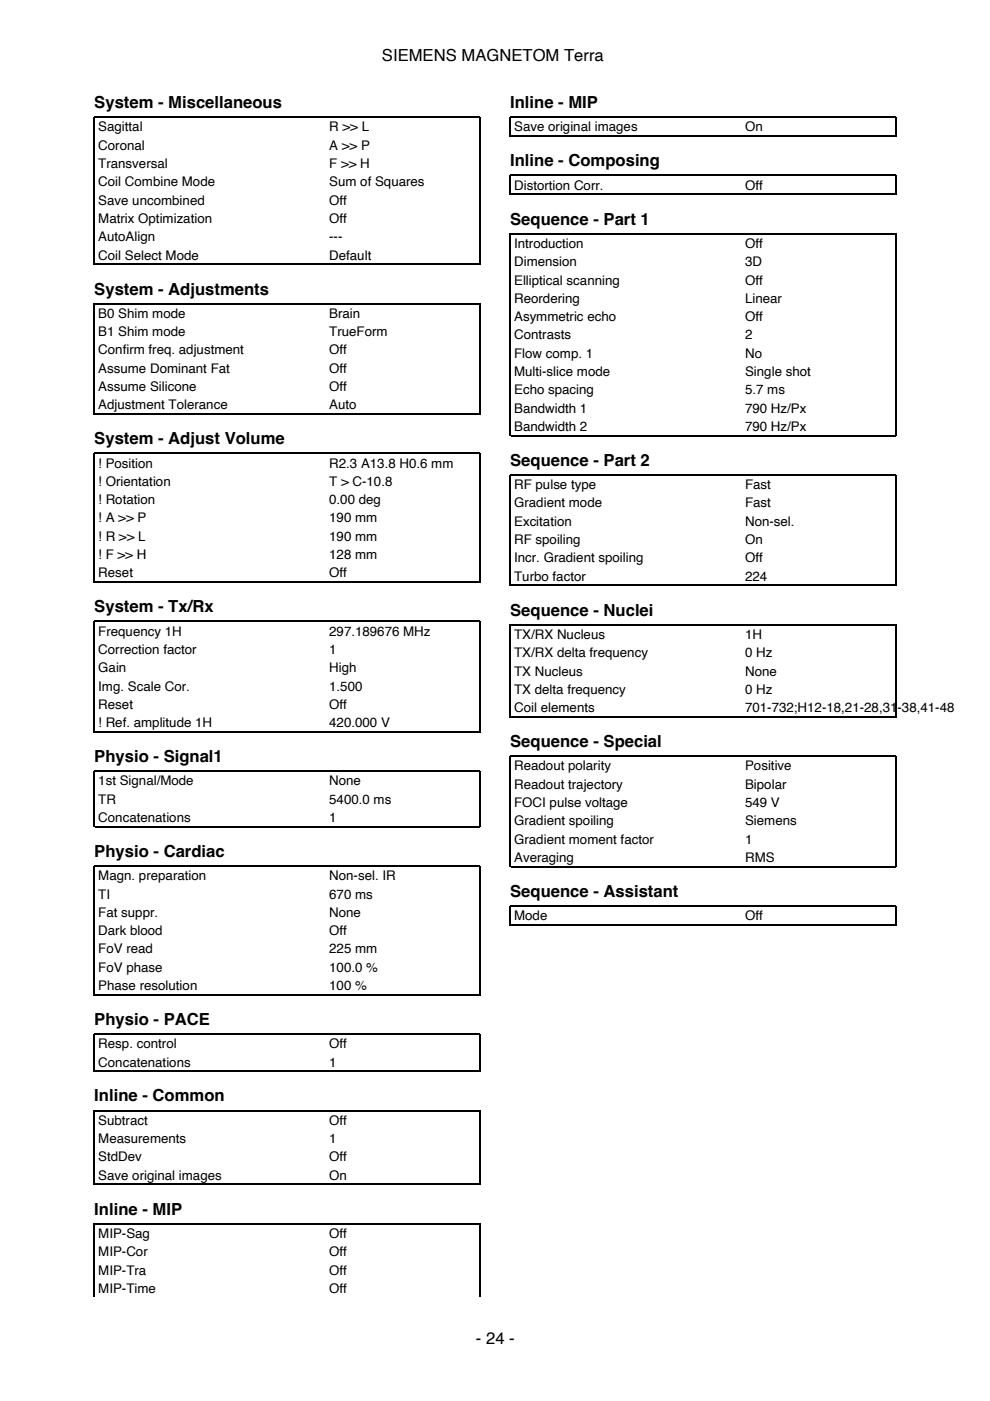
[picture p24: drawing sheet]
<svg xmlns="http://www.w3.org/2000/svg" width="210mm" height="297mm" viewBox="0 0 210 297" stroke-linecap="round" stroke-linejoin="round" font-family="sans-serif">
<defs><g id="words">
<g font-size="3.5">
<text x="81" y="12.9">SIEMENS MAGNETOM Terra</text>
<text x="20" y="22.9">System - Miscellaneous</text>
<text x="108.2" y="22.9">Inline - MIP</text>
<text x="108.2" y="35.3">Inline - Composing</text>
<text x="108.2" y="47.6">Sequence - Part 1</text>
<text x="20" y="62.4">System - Adjustments</text>
<text x="20" y="94.2">System - Adjust Volume</text>
<text x="108.2" y="98.8">Sequence - Part 2</text>
<text x="20" y="129.8">System - Tx/Rx</text>
<text x="108.2" y="130.5">Sequence - Nuclei</text>
<text x="20" y="161.6">Physio - Signal1</text>
<text x="108.2" y="158.4">Sequence - Special</text>
<text x="20" y="181.7">Physio - Cardiac</text>
<text x="108.2" y="190.1">Sequence - Assistant</text>
<text x="20" y="217.3">Physio - PACE</text>
<text x="20" y="233.5">Inline - Common</text>
<text x="20" y="257.5">Inline - MIP</text>
<text x="100.9" y="284.9">- 24 -</text>
</g>
<g font-size="2.8">
<text x="20.8" y="27.9">Sagittal</text>
<text x="69.8" y="27.9">R &gt;&gt; L</text>
<text x="109" y="27.9">Save original images</text>
<text x="158" y="27.9">On</text>
<text x="20.8" y="31.7">Coronal</text>
<text x="20.8" y="35.6">Transversal</text>
<text x="69.8" y="31.7">A &gt;&gt; P</text>
<text x="69.8" y="35.6">F &gt;&gt; H</text>
<text x="20.8" y="39.5">Coil Combine Mode</text>
<text x="69.8" y="39.5">Sum of Squares</text>
<text x="109" y="40.2">Distortion Corr.</text>
<text x="158" y="40.2">Off</text>
<text x="20.8" y="43.4">Save uncombined</text>
<text x="20.8" y="47.3">Matrix Optimization</text>
<text x="69.8" y="43.4">Off</text>
<text x="69.8" y="47.3">Off</text>
<text x="20.8" y="51.2">AutoAlign</text>
<text x="69.8" y="51.2">---</text>
<text x="109" y="52.6">Introduction</text>
<text x="158" y="52.6">Off</text>
<text x="20.8" y="55">Coil Select Mode</text>
<text x="69.8" y="55">Default</text>
<text x="109" y="56.4">Dimension</text>
<text x="158" y="56.4">3D</text>
<text x="109" y="60.3">Elliptical scanning</text>
<text x="109" y="64.2">Reordering</text>
<text x="158" y="60.3">Off</text>
<text x="158" y="64.2">Linear</text>
<text x="20.8" y="67.4">B0 Shim mode</text>
<text x="20.8" y="71.3">B1 Shim mode</text>
<text x="69.8" y="67.4">Brain</text>
<text x="69.8" y="71.3">TrueForm</text>
<text x="109" y="68.1">Asymmetric echo</text>
<text x="109" y="72">Contrasts</text>
<text x="158" y="68.1">Off</text>
<text x="158" y="72">2</text>
<text x="20.8" y="75.1">Confirm freq. adjustment</text>
<text x="69.8" y="75.1">Off</text>
<text x="109" y="75.8">Flow comp. 1</text>
<text x="158" y="75.8">No</text>
<text x="20.8" y="79">Assume Dominant Fat</text>
<text x="20.8" y="82.9">Assume Silicone</text>
<text x="69.8" y="79">Off</text>
<text x="69.8" y="82.9">Off</text>
<text x="109" y="79.7">Multi-slice mode</text>
<text x="109" y="83.6">Echo spacing</text>
<text x="158" y="79.7">Single shot</text>
<text x="158" y="83.6">5.7 ms</text>
<text x="20.8" y="86.8">Adjustment Tolerance</text>
<text x="69.8" y="86.8">Auto</text>
<text x="109" y="87.5">Bandwidth 1</text>
<text x="158" y="87.5">790 Hz/Px</text>
<text x="109" y="91.4">Bandwidth 2</text>
<text x="158" y="91.4">790 Hz/Px</text>
<text x="20.8" y="99.1">! Position</text>
<text x="69.8" y="99.1">R2.3 A13.8 H0.6 mm</text>
<text x="20.8" y="103">! Orientation</text>
<text x="20.8" y="106.9">! Rotation</text>
<text x="69.8" y="103">T &gt; C-10.8</text>
<text x="69.8" y="106.9">0.00 deg</text>
<text x="109" y="103.7">RF pulse type</text>
<text x="109" y="107.6">Gradient mode</text>
<text x="158" y="103.7">Fast</text>
<text x="158" y="107.6">Fast</text>
<text x="20.8" y="110.8">! A &gt;&gt; P</text>
<text x="69.8" y="110.8">190 mm</text>
<text x="109" y="111.5">Excitation</text>
<text x="158" y="111.5">Non-sel.</text>
<text x="20.8" y="114.7">! R &gt;&gt; L</text>
<text x="20.8" y="118.5">! F &gt;&gt; H</text>
<text x="69.8" y="114.7">190 mm</text>
<text x="69.8" y="118.5">128 mm</text>
<text x="109" y="115.4">RF spoiling</text>
<text x="109" y="119.2">Incr. Gradient spoiling</text>
<text x="158" y="115.4">On</text>
<text x="158" y="119.2">Off</text>
<text x="20.8" y="122.4">Reset</text>
<text x="69.8" y="122.4">Off</text>
<text x="109" y="123.1">Turbo factor</text>
<text x="158" y="123.1">224</text>
<text x="20.8" y="134.8">Frequency 1H</text>
<text x="69.8" y="134.8">297.189676 MHz</text>
<text x="109" y="135.5">TX/RX Nucleus</text>
<text x="158" y="135.5">1H</text>
<text x="20.8" y="138.6">Correction factor</text>
<text x="20.8" y="142.5">Gain</text>
<text x="69.8" y="138.6">1</text>
<text x="69.8" y="142.5">High</text>
<text x="109" y="139.3">TX/RX delta frequency</text>
<text x="109" y="143.2">TX Nucleus</text>
<text x="158" y="139.3">0 Hz</text>
<text x="158" y="143.2">None</text>
<text x="20.8" y="146.4">Img. Scale Cor.</text>
<text x="69.8" y="146.4">1.500</text>
<text x="109" y="147.1">TX delta frequency</text>
<text x="158" y="147.1">0 Hz</text>
<text x="20.8" y="150.3">Reset</text>
<text x="20.8" y="154.2">! Ref. amplitude 1H</text>
<text x="69.8" y="150.3">Off</text>
<text x="69.8" y="154.2">420.000 V</text>
<text x="109" y="151">Coil elements</text>
<text x="158" y="151">701-732;H12-18,21-28,31-38,41-48</text>
<text x="20.8" y="166.5">1st Signal/Mode</text>
<text x="69.8" y="166.5">None</text>
<text x="109" y="163.3">Readout polarity</text>
<text x="109" y="167.2">Readout trajectory</text>
<text x="158" y="163.3">Positive</text>
<text x="158" y="167.2">Bipolar</text>
<text x="20.8" y="170.4">TR</text>
<text x="69.8" y="170.4">5400.0 ms</text>
<text x="109" y="171.1">FOCI pulse voltage</text>
<text x="158" y="171.1">549 V</text>
<text x="20.8" y="174.3">Concatenations</text>
<text x="69.8" y="174.3">1</text>
<text x="109" y="175">Gradient spoiling</text>
<text x="109" y="178.9">Gradient moment factor</text>
<text x="158" y="175">Siemens</text>
<text x="158" y="178.9">1</text>
<text x="109" y="182.7">Averaging</text>
<text x="158" y="182.7">RMS</text>
<text x="20.8" y="186.6">Magn. preparation</text>
<text x="20.8" y="190.5">TI</text>
<text x="69.8" y="186.6">Non-sel. IR</text>
<text x="69.8" y="190.5">670 ms</text>
<text x="20.8" y="194.4">Fat suppr.</text>
<text x="69.8" y="194.4">None</text>
<text x="109" y="195.1">Mode</text>
<text x="158" y="195.1">Off</text>
<text x="20.8" y="198.3">Dark blood</text>
<text x="20.8" y="202.1">FoV read</text>
<text x="69.8" y="198.3">Off</text>
<text x="69.8" y="202.1">225 mm</text>
<text x="20.8" y="206">FoV phase</text>
<text x="20.8" y="209.9">Phase resolution</text>
<text x="69.8" y="206">100.0 %</text>
<text x="69.8" y="209.9">100 %</text>
<text x="20.8" y="222.2">Resp. control</text>
<text x="20.8" y="226.1">Concatenations</text>
<text x="69.8" y="222.2">Off</text>
<text x="69.8" y="226.1">1</text>
<text x="20.8" y="238.5">Subtract</text>
<text x="69.8" y="238.5">Off</text>
<text x="20.8" y="242.4">Measurements</text>
<text x="69.8" y="242.4">1</text>
<text x="20.8" y="246.2">StdDev</text>
<text x="20.8" y="250.1">Save original images</text>
<text x="69.8" y="246.2">Off</text>
<text x="69.8" y="250.1">On</text>
<text x="20.8" y="262.5">MIP-Sag</text>
<text x="69.8" y="262.5">Off</text>
<text x="20.8" y="266.3">MIP-Cor</text>
<text x="69.8" y="266.3">Off</text>
<text x="20.8" y="270.2">MIP-Tra</text>
<text x="20.8" y="274.1">MIP-Time</text>
<text x="69.8" y="270.2">Off</text>
<text x="69.8" y="274.1">Off</text>
</g>
</g></defs>
<g fill="none" stroke="#000" stroke-width=".26">
<path d="M108.2 29v-4.2h81.8v4.2M108.3 28.9h81.6M20 56.2v-31.4h81.8v31.4M20.1 56h81.6M108.2 41.3v-4.1h81.8v4.1M108.3 41.2h81.6M20 87.9v-23.5h81.8v23.5M20.1 87.8h81.6M108.2 92.5v-43h81.8v43M108.3 92.4h81.6M20 123.5v-27.4h81.8v27.4M20.1 123.4h81.6"/>
<path d="M108.2 124.2v-23.5h81.8v23.5M108.3 124.1h81.6M20 155.3v-23.6h81.8v23.6M20.1 155.2h81.6M108.2 152.1v-19.7h81.8v19.7M108.3 152h81.6M20 175.4v-11.9h81.8v11.9M20.1 175.3h81.6M108.2 183.9v-23.6h81.8v23.6M108.2 196.2v-4.1h81.8v4.1M108.3 183.7h81.6M108.3 196.1h81.6"/>
<path d="M20 211v-27.4h81.8v27.4M20.1 210.9h81.6M20 227.3v-8.1h81.8v8.1M20.1 227.1h81.6M20 251.2v-15.7h81.8v15.7M20.1 251.1h81.6M20 275v-15.6h81.8v15.6"/>
</g>
<use href="#words"/>
</svg>
